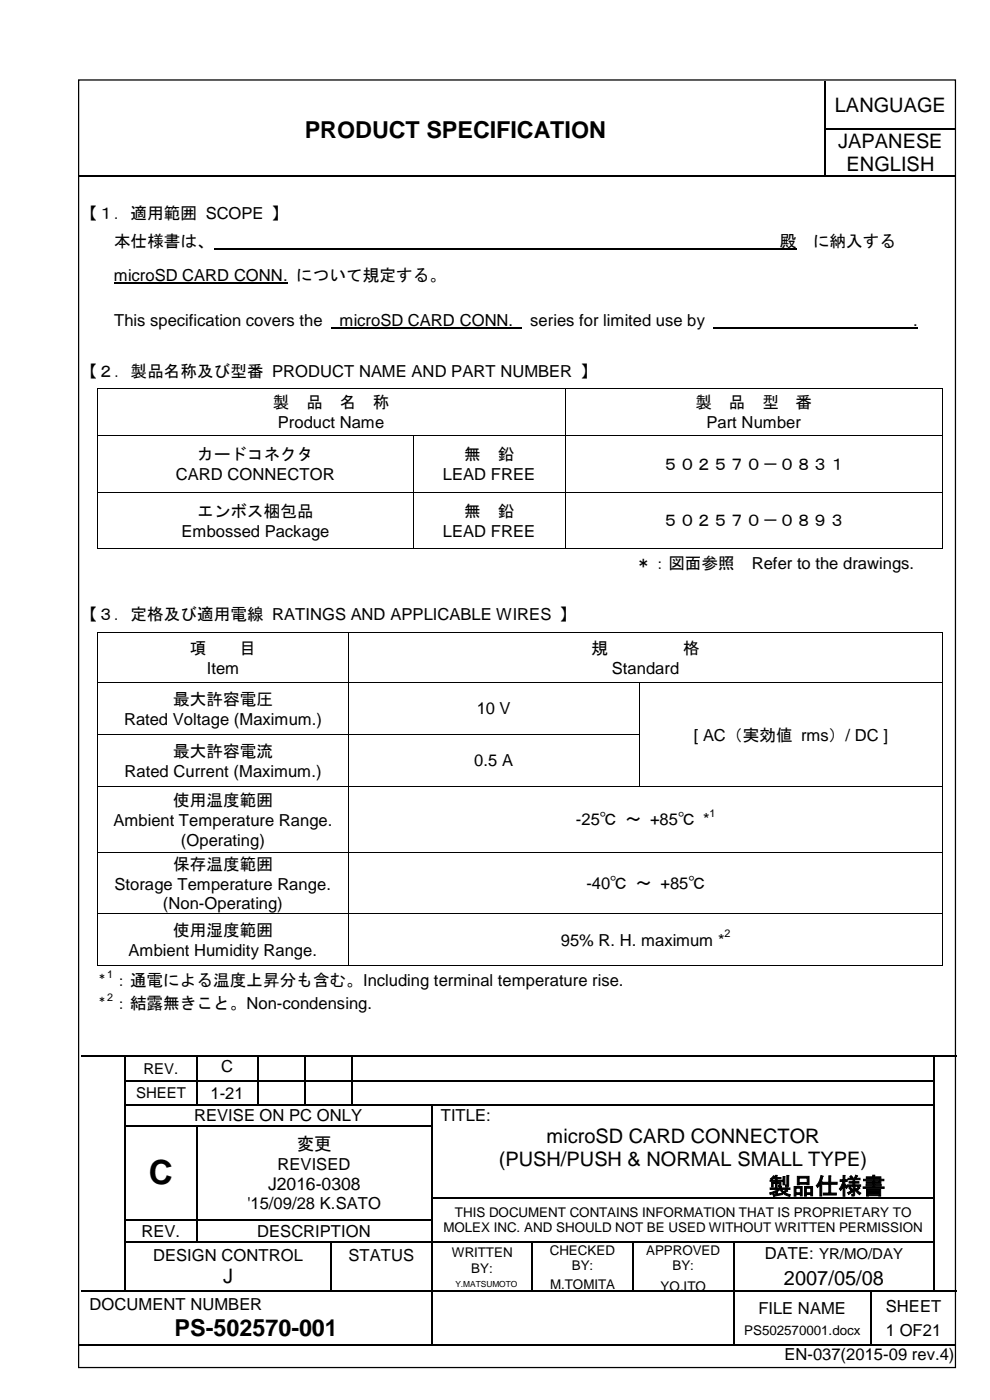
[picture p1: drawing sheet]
<svg xmlns="http://www.w3.org/2000/svg" width="210mm" height="297mm" viewBox="0 0 210 297" stroke-linecap="round" stroke-linejoin="round" font-family="sans-serif">
<defs><g id="words">
<text font-size="7.1" x="31.6" y="251.3">C</text>
<g font-size="5">
<text x="64.6" y="29.3">PRODUCT SPECIFICATION</text>
<text x="162.9" y="253.4">製品仕様書</text>
<text x="37" y="283.4">PS-502570-001</text>
</g>
<g font-size="4.2">
<text x="177" y="23.7">LANGUAGE</text>
<text x="177.7" y="31.4">JAPANESE</text>
<text x="179.5" y="36.3">ENGLISH</text>
<text x="115.9" y="242.6">microSD CARD CONNECTOR</text>
<text x="105.8" y="247.4">(PUSH/PUSH &amp; NORMAL SMALL TYPE)</text>
<text x="47.3" y="272.3">J</text>
<text x="166.2" y="272.6">2007/05/08</text>
</g>
<g font-size="3.7">
<text x="62.9" y="243.9">変更</text>
<text x="56.8" y="252.4">J2016-0308</text>
</g>
<g font-size="3.5">
<text x="17.1" y="46.4">【１．適用範囲 SCOPE 】</text>
<text x="24.2" y="52.3">本仕様書は、</text>
<text x="165.3" y="52.3">殿</text>
<text x="172.4" y="52.3">に納入する</text>
<text x="24.1" y="59.6">microSD CARD CONN. について規定する。</text>
<text x="24.2" y="69.1">This specification covers the</text>
<text x="72" y="69.1">microSD CARD CONN.</text>
<text x="112.4" y="69.1">series for limited use by</text>
<text x="193.6" y="69.1">.</text>
<text x="17.1" y="79.9">【２．製品名称及び型番 PRODUCT NAME AND PART NUMBER 】</text>
<text x="57.9" y="86.6">製</text>
<text x="64.9" y="86.6">品</text>
<text x="72" y="86.6">名</text>
<text x="79.1" y="86.6">称</text>
<text x="147.5" y="86.6">製</text>
<text x="154.6" y="86.6">品</text>
<text x="161.6" y="86.6">型</text>
<text x="168.6" y="86.6">番</text>
<text x="58.9" y="90.9">Product Name</text>
<text x="149.8" y="90.9">Part Number</text>
<text x="37.3" y="101.9">CARD CONNECTOR</text>
<text x="41.8" y="97.6">カードコネクタ</text>
<text x="93.9" y="101.9">LEAD FREE</text>
<text x="98.4" y="97.6">無</text>
<text x="105.5" y="97.6">鉛</text>
<text x="140.4" y="99.7">５０２５７０－０８３１</text>
<text x="38.5" y="113.9">Embossed Package</text>
<text x="41.8" y="109.7">エンボス梱包品</text>
<text x="93.9" y="113.9">LEAD FREE</text>
<text x="98.4" y="109.7">無</text>
<text x="105.5" y="109.7">鉛</text>
<text x="140.4" y="111.7">５０２５７０－０８９３</text>
<text x="134.6" y="120.8">＊：図面参照</text>
<text x="159.4" y="120.8">Refer to the drawings.</text>
<text x="17.1" y="131.6">【３．定格及び適用電線 RATINGS AND APPLICABLE WIRES 】</text>
<text x="40.2" y="138.7">項</text>
<text x="43.9" y="143">Item</text>
<text x="50.8" y="138.7">目</text>
<text x="125.4" y="138.7">規</text>
<text x="129.7" y="143">Standard</text>
<text x="144.8" y="138.7">格</text>
<text x="36.7" y="149.6">最大許容電圧</text>
<text x="26.3" y="153.9">Rated Voltage (Maximum.)</text>
<text x="101.1" y="151.6">10 V</text>
<text x="36.7" y="160.6">最大許容電流</text>
<text x="147.1" y="157.1">[ AC（実効値 rms）/ DC ]</text>
<text x="26.4" y="164.9">Rated Current (Maximum.)</text>
<text x="100.6" y="162.6">0.5 A</text>
<text x="36.7" y="171.1">使用温度範囲</text>
<text x="24.1" y="175.3">Ambient Temperature Range.</text>
<text x="38.4" y="179.4">(Operating)</text>
<text x="122.1" y="175.1">-25℃ ～ +85℃ *</text>
<text x="36.7" y="184.6">保存温度範囲</text>
<text x="24.3" y="188.8">Storage Temperature Range.</text>
<text x="124.3" y="188.6">-40℃ ～ +85℃</text>
<text x="34.6" y="192.9">(Non-Operating)</text>
<text x="27.3" y="202.9">Ambient Humidity Range.</text>
<text x="36.7" y="198.6">使用湿度範囲</text>
<text x="118.9" y="200.6">95% R. H. maximum *</text>
<text x="24" y="209.3">：通電による温度上昇分も含む。Including terminal temperature rise.</text>
<text x="24" y="214.1">：結露無きこと。Non-condensing.</text>
<text x="46.9" y="227.4">C</text>
<text x="44.6" y="233.1">1-21</text>
<text x="41.2" y="237.9">REVISE ON PC ONLY</text>
<text x="93.4" y="237.9">TITLE:</text>
<text x="58.9" y="248.2">REVISED</text>
<text x="52.5" y="256.5">'15/09/28 K.SATO</text>
<text x="30" y="262.4">REV.</text>
<text x="54.5" y="262.4">DESCRIPTION</text>
<text x="32.5" y="267.6">DESIGN CONTROL</text>
<text x="73.9" y="267.6">STATUS</text>
<text x="162.1" y="267.2">DATE: YR/MO/DAY</text>
<text x="19" y="278">DOCUMENT NUMBER</text>
<text x="160.8" y="278.7">FILE NAME</text>
<text x="187.8" y="278.3">SHEET</text>
<text x="187.8" y="283.4">1 OF21</text>
<text x="166.3" y="288.6">EN-037(2015-09 rev.4)</text>
</g>
<g font-size="3.2">
<text x="30.4" y="227.8">REV.</text>
<text x="28.8" y="233">SHEET</text>
</g>
<g font-size="2.8">
<text x="94" y="261.4">MOLEX INC. AND SHOULD NOT BE USED WITHOUT WRITTEN PERMISSION</text>
<text x="96.5" y="258.2">THIS DOCUMENT CONTAINS INFORMATION THAT IS PROPRIETARY TO</text>
<text x="95.8" y="266.7">WRITTEN</text>
<text x="99.9" y="270">BY:</text>
<text x="116.6" y="266.3">CHECKED</text>
<text x="121.2" y="269.5">BY:</text>
<text x="137" y="266.3">APPROVED</text>
<text x="142.6" y="269.5">BY:</text>
<text x="116.6" y="273.5">M.TOMITA</text>
<text x="140.1" y="273.8">YO.ITO</text>
<text x="157.8" y="283.1">PS502570001.docx</text>
</g>
<g font-size="2.3">
<text x="150.4" y="173.3">1</text>
<text x="153.6" y="198.8">2</text>
</g>
<g font-size="2.1">
<text x="20.6" y="207.9">＊1</text>
<text x="20.6" y="212.7">＊2</text>
</g>
<text font-size="1.8" x="96.5" y="273">Y.MATSUMOTO</text>
</g></defs>
<g fill="none" stroke="#000" stroke-width=".25">
<path d="M175 17.1v10.2M16.8 37.3h158.1M175 27.5v9.7M175.1 27.4h27.5M175.1 37.3h27.5M17.1 224.1h9.3M26.5 224.2v4.9M26.5 229.4v5M26.5 234.6v4.1M26.5 238.9v4.8M26.6 224.1h15M26.6 229.3h15"/>
<path d="M26.6 234.5h15M26.6 238.8h15M41.7 224.2v4.9M41.7 229.4v5M41.7 238.9v4.8M41.9 224.1h12.6M41.9 229.3h12.6M41.9 234.5h12.6M41.9 238.8h49.5M54.6 224.2v4.9M54.6 229.4v5M54.7 224.1h9.8"/>
<path d="M54.7 229.3h9.8M54.7 234.5h9.8M64.7 224.2v4.9M64.7 229.4v5M64.8 224.1h9.7M64.8 229.3h9.7M64.8 234.5h9.7M74.7 224.2v4.9M74.7 229.4v5M74.8 224.1h123.2M74.8 229.3h123.2M74.8 234.5h16.6"/>
<path d="M91.5 234.6v4.1M91.5 238.9v4.8M91.7 234.5h106.3M198.1 224.2v4.9M198.1 229.4v5M198.1 234.6v4.1M198.1 238.9v4.8M198.2 224.1h4.5M26.5 244v4.9M26.5 249.1v4.9M26.5 254.3v4.3M26.5 258.9v4.5"/>
<path d="M26.6 258.7h15M41.7 244v4.9M41.7 249.1v4.9M41.7 254.3v4.3M41.7 258.9v4.5M41.9 258.7h49.5M91.5 244v4.9M91.5 249.1v4.9M91.5 254.3v4.3M91.5 258.9v4.5M91.7 254.2h106.3M198.1 244v4.9"/>
<path d="M198.1 249.1v4.9M198.1 254.3v4.3M198.1 258.9v4.5M17.1 274h9.3M26.5 263.7v5.1M26.5 269v4.8M26.6 263.6h15M26.6 274h43.5M41.9 263.6h28.2M70.2 263.7v5.1M70.2 269v4.8M70.3 263.6h21.1"/>
<path d="M70.3 274h21.1M91.5 263.7v5.1M91.5 269v4.8M91.5 274.1v11M91.7 263.6h21M91.7 274h21M112.8 263.7v5.1M112.8 269v4.8M113 263.6h21.1M113 274h21.1M134.2 263.7v5.1M134.2 269v4.8"/>
<path d="M134.3 263.6h21.1M134.3 274h21.1M155.5 263.7v5.1M155.5 269v4.8M155.5 274.1v11M155.7 263.6h42.3M155.7 274h28.9M184.7 274.1v11M184.8 274h13.2M198.1 263.7v5.1M198.1 269v4.8M198.2 274h4.5"/>
<path d="M16.8 285.2h74.6M91.7 285.2h63.7M155.7 285.2h28.9M184.8 285.2h17.9"/>
</g>
<g fill="#000">
<path d="M174.9 27.3h.2v.2h-.2z" fill-rule="evenodd"/>
<path d="M174.9 37.2h.2v.3h-.2z" fill-rule="evenodd"/>
<path d="M26.4 223.9h.2v.3h-.2z" fill-rule="evenodd"/>
<path d="M26.4 229.1h.2v.3h-.2z" fill-rule="evenodd"/>
<path d="M26.4 234.4h.2v.2h-.2z" fill-rule="evenodd"/>
<path d="M26.4 238.7h.2v.2h-.2z" fill-rule="evenodd"/>
<path d="M41.6 223.9h.3v.3h-.3z" fill-rule="evenodd"/>
<path d="M41.6 229.1h.3v.3h-.3z" fill-rule="evenodd"/>
<path d="M41.6 234.4h.3v.2h-.3z" fill-rule="evenodd"/>
<path d="M41.6 238.7h.3v.2h-.3z" fill-rule="evenodd"/>
<path d="M54.5 223.9h.2v.3h-.2z" fill-rule="evenodd"/>
<path d="M54.5 229.1h.2v.3h-.2z" fill-rule="evenodd"/>
<path d="M54.5 234.4h.2v.2h-.2z" fill-rule="evenodd"/>
<path d="M64.5 223.9h.3v.3h-.3z" fill-rule="evenodd"/>
<path d="M64.5 229.1h.3v.3h-.3z" fill-rule="evenodd"/>
<path d="M64.5 234.4h.3v.2h-.3z" fill-rule="evenodd"/>
<path d="M74.5 223.9h.3v.3h-.3z" fill-rule="evenodd"/>
<path d="M74.5 229.1h.3v.3h-.3z" fill-rule="evenodd"/>
<path d="M74.5 234.4h.3v.2h-.3z" fill-rule="evenodd"/>
<path d="M91.4 234.4h.3v.2h-.3z" fill-rule="evenodd"/>
<path d="M91.4 238.7h.3v.2h-.3z" fill-rule="evenodd"/>
<path d="M198 223.9h.2v.3h-.2z" fill-rule="evenodd"/>
<path d="M198 229.1h.2v.3h-.2z" fill-rule="evenodd"/>
<path d="M198 234.4h.2v.2h-.2z" fill-rule="evenodd"/>
<path d="M198 238.7h.2v.2h-.2z" fill-rule="evenodd"/>
<path d="M26.4 243.7h.2v.3h-.2z" fill-rule="evenodd"/>
<path d="M26.4 248.9h.2v.2h-.2z" fill-rule="evenodd"/>
<path d="M26.4 254h.2v.3h-.2z" fill-rule="evenodd"/>
<path d="M26.4 258.6h.2v.3h-.2z" fill-rule="evenodd"/>
<path d="M41.6 243.7h.3v.3h-.3z" fill-rule="evenodd"/>
<path d="M41.6 248.9h.3v.2h-.3z" fill-rule="evenodd"/>
<path d="M41.6 254h.3v.3h-.3z" fill-rule="evenodd"/>
<path d="M41.6 258.6h.3v.3h-.3z" fill-rule="evenodd"/>
<path d="M91.4 243.7h.3v.3h-.3z" fill-rule="evenodd"/>
<path d="M91.4 248.9h.3v.2h-.3z" fill-rule="evenodd"/>
<path d="M91.4 254h.3v.3h-.3z" fill-rule="evenodd"/>
<path d="M91.4 258.6h.3v.3h-.3z" fill-rule="evenodd"/>
<path d="M198 243.7h.2v.3h-.2z" fill-rule="evenodd"/>
<path d="M198 248.9h.2v.2h-.2z" fill-rule="evenodd"/>
<path d="M198 254h.2v.3h-.2z" fill-rule="evenodd"/>
<path d="M198 258.6h.2v.3h-.2z" fill-rule="evenodd"/>
<path d="M26.4 263.4h.2v.3h-.2z" fill-rule="evenodd"/>
<path d="M26.4 268.8h.2v.2h-.2z" fill-rule="evenodd"/>
<path d="M26.4 273.8h.2v.3h-.2z" fill-rule="evenodd"/>
<path d="M41.6 263.4h.3v.3h-.3z" fill-rule="evenodd"/>
<path d="M70.1 263.4h.2v.3h-.2z" fill-rule="evenodd"/>
<path d="M70.1 268.8h.2v.2h-.2z" fill-rule="evenodd"/>
<path d="M70.1 273.8h.2v.3h-.2z" fill-rule="evenodd"/>
<path d="M91.4 263.4h.3v.3h-.3z" fill-rule="evenodd"/>
<path d="M91.4 268.8h.3v.2h-.3z" fill-rule="evenodd"/>
<path d="M91.4 273.8h.3v.3h-.3z" fill-rule="evenodd"/>
<path d="M112.7 263.4h.3v.3h-.3z" fill-rule="evenodd"/>
<path d="M112.7 268.8h.3v.2h-.3z" fill-rule="evenodd"/>
<path d="M112.7 273.8h.3v.3h-.3z" fill-rule="evenodd"/>
<path d="M134.1 263.4h.2v.3h-.2z" fill-rule="evenodd"/>
<path d="M134.1 268.8h.2v.2h-.2z" fill-rule="evenodd"/>
<path d="M134.1 273.8h.2v.3h-.2z" fill-rule="evenodd"/>
<path d="M155.4 263.4h.3v.3h-.3z" fill-rule="evenodd"/>
<path d="M155.4 268.8h.3v.2h-.3z" fill-rule="evenodd"/>
<path d="M155.4 273.8h.3v.3h-.3z" fill-rule="evenodd"/>
<path d="M184.6 273.8h.2v.3h-.2z" fill-rule="evenodd"/>
<path d="M198 263.4h.2v.3h-.2z" fill-rule="evenodd"/>
<path d="M198 268.8h.2v.2h-.2z" fill-rule="evenodd"/>
<path d="M198 273.8h.2v.3h-.2z" fill-rule="evenodd"/>
<path d="M91.4 285.1h.3v.3h-.3z" fill-rule="evenodd"/>
<path d="M155.4 285.1h.3v.3h-.3z" fill-rule="evenodd"/>
<path d="M184.6 285.1h.2v.3h-.2z" fill-rule="evenodd"/>
</g>
<path d="M16.7 17h185.9v273.1h-185.9z" fill="none" stroke="#000" stroke-width=".26"/>
<path d="M62.1 23.4h69.7v9.7h-69.7z" fill-rule="evenodd" fill="#fff"/>
<path d="M45.4 52.9h123.5M24.1 60.1h36.9M70.2 69.6h40.4M151.2 69.6h43.3" fill="none" stroke="#000" stroke-width=".25"/>
<g fill="#000">
<path d="M20.5 82.3h.2v.2h-.2z" fill-rule="evenodd"/>
<path d="M20.5 82.3h.2v.2h-.2z" fill-rule="evenodd"/>
<path d="M20.5 92.3h.2v.2h-.2z" fill-rule="evenodd"/>
<path d="M87.6 92.3h.2v.2h-.2z" fill-rule="evenodd"/>
<path d="M119.7 82.3h.2v.2h-.2z" fill-rule="evenodd"/>
<path d="M119.7 92.3h.2v.2h-.2z" fill-rule="evenodd"/>
<path d="M199.8 82.3h.2v.2h-.2z" fill-rule="evenodd"/>
<path d="M199.8 82.3h.2v.2h-.2z" fill-rule="evenodd"/>
<path d="M199.8 92.3h.2v.2h-.2z" fill-rule="evenodd"/>
<path d="M20.5 104.3h.2v.2h-.2z" fill-rule="evenodd"/>
<path d="M20.5 116.3h.2v.2h-.2z" fill-rule="evenodd"/>
<path d="M20.5 116.3h.2v.2h-.2z" fill-rule="evenodd"/>
<path d="M87.6 104.3h.2v.2h-.2z" fill-rule="evenodd"/>
<path d="M87.6 116.3h.2v.2h-.2z" fill-rule="evenodd"/>
<path d="M119.7 104.3h.2v.2h-.2z" fill-rule="evenodd"/>
<path d="M119.7 116.3h.2v.2h-.2z" fill-rule="evenodd"/>
<path d="M199.8 104.3h.2v.2h-.2z" fill-rule="evenodd"/>
<path d="M199.8 116.3h.2v.2h-.2z" fill-rule="evenodd"/>
<path d="M199.8 116.3h.2v.2h-.2z" fill-rule="evenodd"/>
<path d="M20.5 134h.2v.2h-.2z" fill-rule="evenodd"/>
<path d="M20.5 134h.2v.2h-.2z" fill-rule="evenodd"/>
<path d="M73.8 134h.2v.2h-.2z" fill-rule="evenodd"/>
<path d="M199.8 134h.2v.2h-.2z" fill-rule="evenodd"/>
<path d="M199.8 134h.2v.2h-.2z" fill-rule="evenodd"/>
<path d="M20.5 144.8h.2v.1h-.2z" fill-rule="evenodd"/>
<path d="M20.5 155.8h.2v.1h-.2z" fill-rule="evenodd"/>
<path d="M73.8 144.8h.2v.1h-.2z" fill-rule="evenodd"/>
<path d="M73.8 155.8h.2v.1h-.2z" fill-rule="evenodd"/>
<path d="M135.4 144.8h.2v.1h-.2z" fill-rule="evenodd"/>
<path d="M135.4 155.8h.2v.1h-.2z" fill-rule="evenodd"/>
<path d="M199.8 144.8h.2v.1h-.2z" fill-rule="evenodd"/>
<path d="M199.8 155.8h.2v.1h-.2z" fill-rule="evenodd"/>
<path d="M20.5 166.8h.2v.1h-.2z" fill-rule="evenodd"/>
<path d="M73.8 166.8h.2v.1h-.2z" fill-rule="evenodd"/>
<path d="M135.4 166.8h.2v.1h-.2z" fill-rule="evenodd"/>
<path d="M199.8 166.8h.2v.1h-.2z" fill-rule="evenodd"/>
<path d="M20.5 180.7h.2v.2h-.2z" fill-rule="evenodd"/>
<path d="M20.5 193.8h.2v.2h-.2z" fill-rule="evenodd"/>
<path d="M73.8 180.7h.2v.2h-.2z" fill-rule="evenodd"/>
<path d="M73.8 193.8h.2v.2h-.2z" fill-rule="evenodd"/>
<path d="M199.8 180.7h.2v.2h-.2z" fill-rule="evenodd"/>
<path d="M199.8 193.8h.2v.2h-.2z" fill-rule="evenodd"/>
<path d="M20.5 204.8h.2v.2h-.2z" fill-rule="evenodd"/>
<path d="M20.5 204.8h.2v.2h-.2z" fill-rule="evenodd"/>
<path d="M73.8 204.8h.2v.2h-.2z" fill-rule="evenodd"/>
<path d="M199.8 204.8h.2v.2h-.2z" fill-rule="evenodd"/>
<path d="M199.8 204.8h.2v.2h-.2z" fill-rule="evenodd"/>
</g>
<g fill="none" stroke="#000" stroke-width=".21">
<path d="M20.6 82.5v9.8M20.6 92.5v11.8M20.7 82.4h99M20.7 92.4h66.9M87.7 92.5v11.8M87.8 92.4h31.9M119.8 82.5v9.8M119.8 92.5v11.8M119.9 82.4h79.9M119.9 92.4h79.9M199.9 82.5v9.8M199.9 92.5v11.8"/>
<path d="M20.6 104.5v11.8M20.7 104.4h66.9M20.7 116.4h66.9M87.7 104.5v11.8M87.8 104.4h31.9M87.8 116.4h31.9M119.8 104.5v11.8M119.9 104.4h79.9M119.9 116.4h79.9M199.9 104.5v11.8M20.6 134.2v10.6M20.7 134.1h53.1"/>
<path d="M73.9 134.2v10.6M74 134.1h125.8M199.9 134.2v10.6M20.6 144.9v10.9M20.6 155.9v10.9M20.7 144.8h53.1M20.7 155.9h53.1M73.9 144.9v10.9M73.9 155.9v10.9M74 144.8h61.4M74 155.9h61.4M135.5 144.9v10.9"/>
<path d="M135.5 155.9v10.9M135.6 144.8h64.2M199.9 144.9v10.9M199.9 155.9v10.9M20.6 166.9v13.8M20.7 166.9h53.1M73.9 166.9v13.8M74 166.9h61.4M135.6 166.9h64.2M199.9 166.9v13.8M20.6 180.9v12.9M20.6 194v10.8"/>
<path d="M20.7 180.8h53.1M20.7 193.9h53.1M73.9 180.9v12.9M73.9 194v10.8M74 180.8h125.8M74 193.9h125.8M199.9 180.9v12.9M199.9 194v10.8M20.7 204.9h53.1M74 204.9h125.8"/>
</g>
<use href="#words"/>
</svg>
